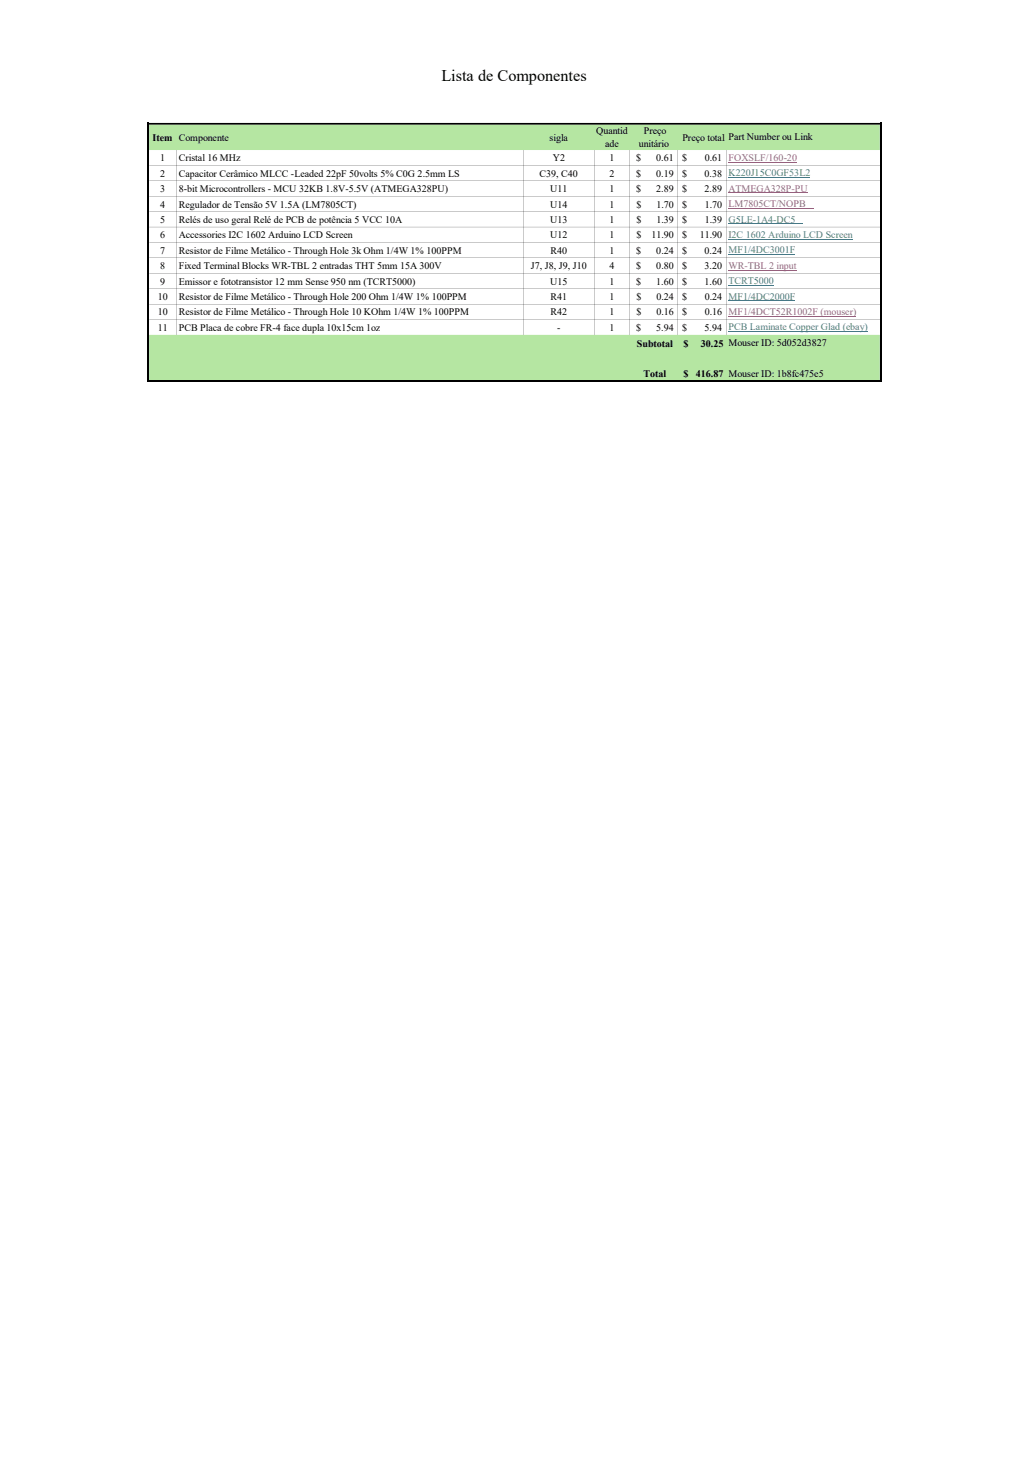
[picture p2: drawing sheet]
<svg xmlns="http://www.w3.org/2000/svg" width="210mm" height="297mm" viewBox="0 0 210 297" stroke-linecap="round" stroke-linejoin="round" font-family="sans-serif">
<defs><g id="words">
<text font-size="3.3" x="89.7" y="16.4">Lista de Componentes</text>
<g font-size="2">
<text x="31" y="28.6">Item Componente</text>
<text x="111.6" y="28.6">sigla</text>
<text x="121.1" y="27.3">Quantid</text>
<text x="122.9" y="29.8">ade</text>
<text x="129.8" y="29.8">unitário</text>
<text x="130.8" y="27.3">Preço</text>
<text x="138.6" y="28.6">Preço total Part Number ou Link</text>
<text x="32.6" y="32.8">1</text>
<text x="32.6" y="35.9">2</text>
<text x="36.3" y="32.8">Cristal 16 MHz</text>
<text x="36.3" y="35.9">Capacitor Cerâmico MLCC -Leaded 22pF 50volts 5% C0G 2.5mm LS</text>
<text x="109.6" y="35.9">C39, C40</text>
<text x="112.3" y="32.8">Y2</text>
<text x="123.8" y="35.9">2</text>
<text x="123.8" y="32.8">1</text>
<text x="129.2" y="32.8">$</text>
<text x="129.2" y="35.9">$</text>
<text x="133.3" y="32.8">0.61</text>
<text x="133.3" y="35.9">0.19</text>
<text x="138.5" y="35.9">$</text>
<text x="138.6" y="32.8">$</text>
<text x="143.1" y="35.9">0.38</text>
<text x="143.1" y="32.8">0.61</text>
<text x="32.6" y="39">3</text>
<text x="36.3" y="39">8-bit Microcontrollers - MCU 32KB 1.8V-5.5V (ATMEGA328PU)</text>
<text x="111.8" y="39">U11</text>
<text x="123.8" y="39">1</text>
<text x="129.2" y="39">$</text>
<text x="133.3" y="39">2.89</text>
<text x="138.5" y="39">$</text>
<text x="143.1" y="39">2.89</text>
<text x="32.6" y="42.2">4</text>
<text x="32.6" y="45.3">5</text>
<text x="36.3" y="42.2">Regulador de Tensão 5V 1.5A (LM7805CT)</text>
<text x="36.3" y="45.3">Relés de uso geral Relé de PCB de potência 5 VCC 10A</text>
<text x="111.8" y="45.3">U13</text>
<text x="111.8" y="42.2">U14</text>
<text x="123.8" y="45.3">1</text>
<text x="123.8" y="42.2">1</text>
<text x="129.3" y="45.3">$</text>
<text x="129.3" y="42.2">$</text>
<text x="133.3" y="45.3">1.39</text>
<text x="133.3" y="42.2">1.70</text>
<text x="138.6" y="45.3">$</text>
<text x="138.6" y="42.2">$</text>
<text x="143.1" y="45.3">1.39</text>
<text x="143.1" y="42.2">1.70</text>
<text x="32.6" y="48.4">6</text>
<text x="32.6" y="51.6">7</text>
<text x="36.3" y="48.4">Accessories I2C 1602 Arduino LCD Screen</text>
<text x="36.3" y="51.6">Resistor de Filme Metálico - Through Hole 3k Ohm 1/4W 1% 100PPM</text>
<text x="111.8" y="48.4">U12</text>
<text x="111.8" y="51.6">R40</text>
<text x="123.8" y="51.6">1</text>
<text x="123.8" y="48.4">1</text>
<text x="129.2" y="51.6">$</text>
<text x="129.3" y="48.4">$</text>
<text x="132.3" y="48.4">11.90</text>
<text x="133.3" y="51.6">0.24</text>
<text x="138.6" y="51.6">$</text>
<text x="138.6" y="48.4">$</text>
<text x="142.1" y="48.4">11.90</text>
<text x="143.1" y="51.6">0.24</text>
<text x="32.6" y="54.7">8</text>
<text x="32.6" y="57.8">9</text>
<text x="36.3" y="54.7">Fixed Terminal Blocks WR-TBL 2 entradas THT 5mm 15A 300V</text>
<text x="36.3" y="57.8">Emissor e fototransistor 12 mm Sense 950 nm (TCRT5000)</text>
<text x="107.8" y="54.7">J7, J8, J9, J10</text>
<text x="111.8" y="57.8">U15</text>
<text x="123.8" y="57.8">1</text>
<text x="123.8" y="54.7">4</text>
<text x="129.2" y="57.8">$</text>
<text x="129.2" y="54.7">$</text>
<text x="133.3" y="57.8">1.60</text>
<text x="133.3" y="54.7">0.80</text>
<text x="138.5" y="57.8">$</text>
<text x="138.6" y="54.7">$</text>
<text x="143.1" y="57.8">1.60</text>
<text x="143.1" y="54.7">3.20</text>
<text x="32" y="61">10</text>
<text x="32" y="64.1">10</text>
<text x="36.3" y="61">Resistor de Filme Metálico - Through Hole 200 Ohm 1/4W 1% 100PPM</text>
<text x="36.3" y="64.1">Resistor de Filme Metálico - Through Hole 10 KOhm 1/4W 1% 100PPM</text>
<text x="111.8" y="61">R41</text>
<text x="111.8" y="64.1">R42</text>
<text x="123.8" y="61">1</text>
<text x="123.8" y="64.1">1</text>
<text x="129.2" y="61">$</text>
<text x="129.2" y="64.1">$</text>
<text x="133.3" y="61">0.24</text>
<text x="133.3" y="64.1">0.16</text>
<text x="138.6" y="61">$</text>
<text x="138.6" y="64.1">$</text>
<text x="143.1" y="61">0.24</text>
<text x="143.1" y="64.1">0.16</text>
<text x="32" y="67.2">11</text>
<text x="36.3" y="67.2">PCB Placa de cobre FR-4 face dupla 10x15cm 1oz</text>
<text x="113.1" y="67.2">-</text>
<text x="123.8" y="67.2">1</text>
<text x="129.2" y="67.2">$</text>
<text x="129.4" y="70.4">Subtotal</text>
<text x="133.3" y="67.2">5.94</text>
<text x="138.5" y="67.2">$</text>
<text x="138.8" y="70.4">$</text>
<text x="142.4" y="70.4">30.25 Mouser ID: 5d052d3827</text>
<text x="143.1" y="67.2">5.94</text>
<text x="130.7" y="76.7">Total</text>
<text x="138.8" y="76.7">$</text>
<text x="141.4" y="76.7">416.87 Mouser ID: 1b8fc475e5</text>
</g>
<g font-size="2" fill="#96607d">
<text x="148" y="32.7">FOXSLF/160-20</text>
<text x="148" y="38.9">ATMEGA328P-PU</text>
<text x="148" y="42.1">LM7805CT/NOPB</text>
<text x="148" y="54.6">WR-TBL 2 input</text>
<text x="148" y="64">MF1/4DCT52R1002F (mouser)</text>
</g>
<g font-size="2" fill="#467886">
<text x="148" y="35.8">K220J15C0GF53L2</text>
<text x="148" y="45.2">G5LE-1A4-DC5</text>
<text x="148" y="48.3">I2C 1602 Arduino LCD Screen</text>
<text x="148" y="51.5">MF1/4DC3001F</text>
<text x="148" y="57.7">TCRT5000</text>
<text x="148" y="60.9">MF1/4DC2000F</text>
<text x="148" y="67.1">PCB Laminate Copper Glad (ebay)</text>
</g>
</g></defs>
<path d="M30.3 25.3h148.4v5.2h-148.4zM30.3 68h148.4v9.3h-148.4z" fill-rule="evenodd" fill="#b5e6a2"/>
<path d="M148 32.9h13.9M148 39.2h16.1M148 42.3h17.2M148 54.9h13.8M148 64.3h25.9" fill="none" stroke="#96607d" stroke-width=".2"/>
<path d="M148 36.1h16.6M148 45.5h15.2M148 48.6h25.2M148 51.7h13.5M148 58h9.2M148 61.1h13.5M148 67.4h28.2" fill="none" stroke="#467886" stroke-width=".2"/>
<g fill="#000">
<path d="M35.9 30.5v37.5zM106.3 30.5v37.5zM120.6 30.5l.1 37.5zM127.9 30.5v37.5zM137.6 30.5l.1 37.5zM147.5 30.5l.1 37.5zM178.9 30.5v37.5zM178.9 77.5v.1zM35.9 77.5v.1zM106.3 77.5v.1zM120.6 77.5l.1 .1zM127.9 77.5v.1zM137.6 77.5l.1 .1zM147.5 77.5l.1 .1z" fill-rule="evenodd"/>
<path d="M178.9 30.4l.1 .1zM30.3 33.6h148.7zM30.3 36.7h148.7zM30.3 39.8l148.7 .1zM30.3 43h148.7zM30.3 46.1h148.7zM30.3 49.2l148.7 .1zM30.3 52.4h148.7zM30.3 55.5h148.7zM30.3 58.6l148.7 .1zM30.3 61.8h148.7zM30.3 64.9h148.7zM178.9 68l.1 .1zM178.9 71.2h.1zM178.9 74.3h.1zM178.9 77.4l.1 .1zM30 25h149v.3h-149z" fill-rule="evenodd"/>
</g>
<path d="M30.1 25v52.6M178.9 25v52.6M30 77.4h149" fill="none" stroke="#000" stroke-width=".34"/>
<use href="#words"/>
</svg>
